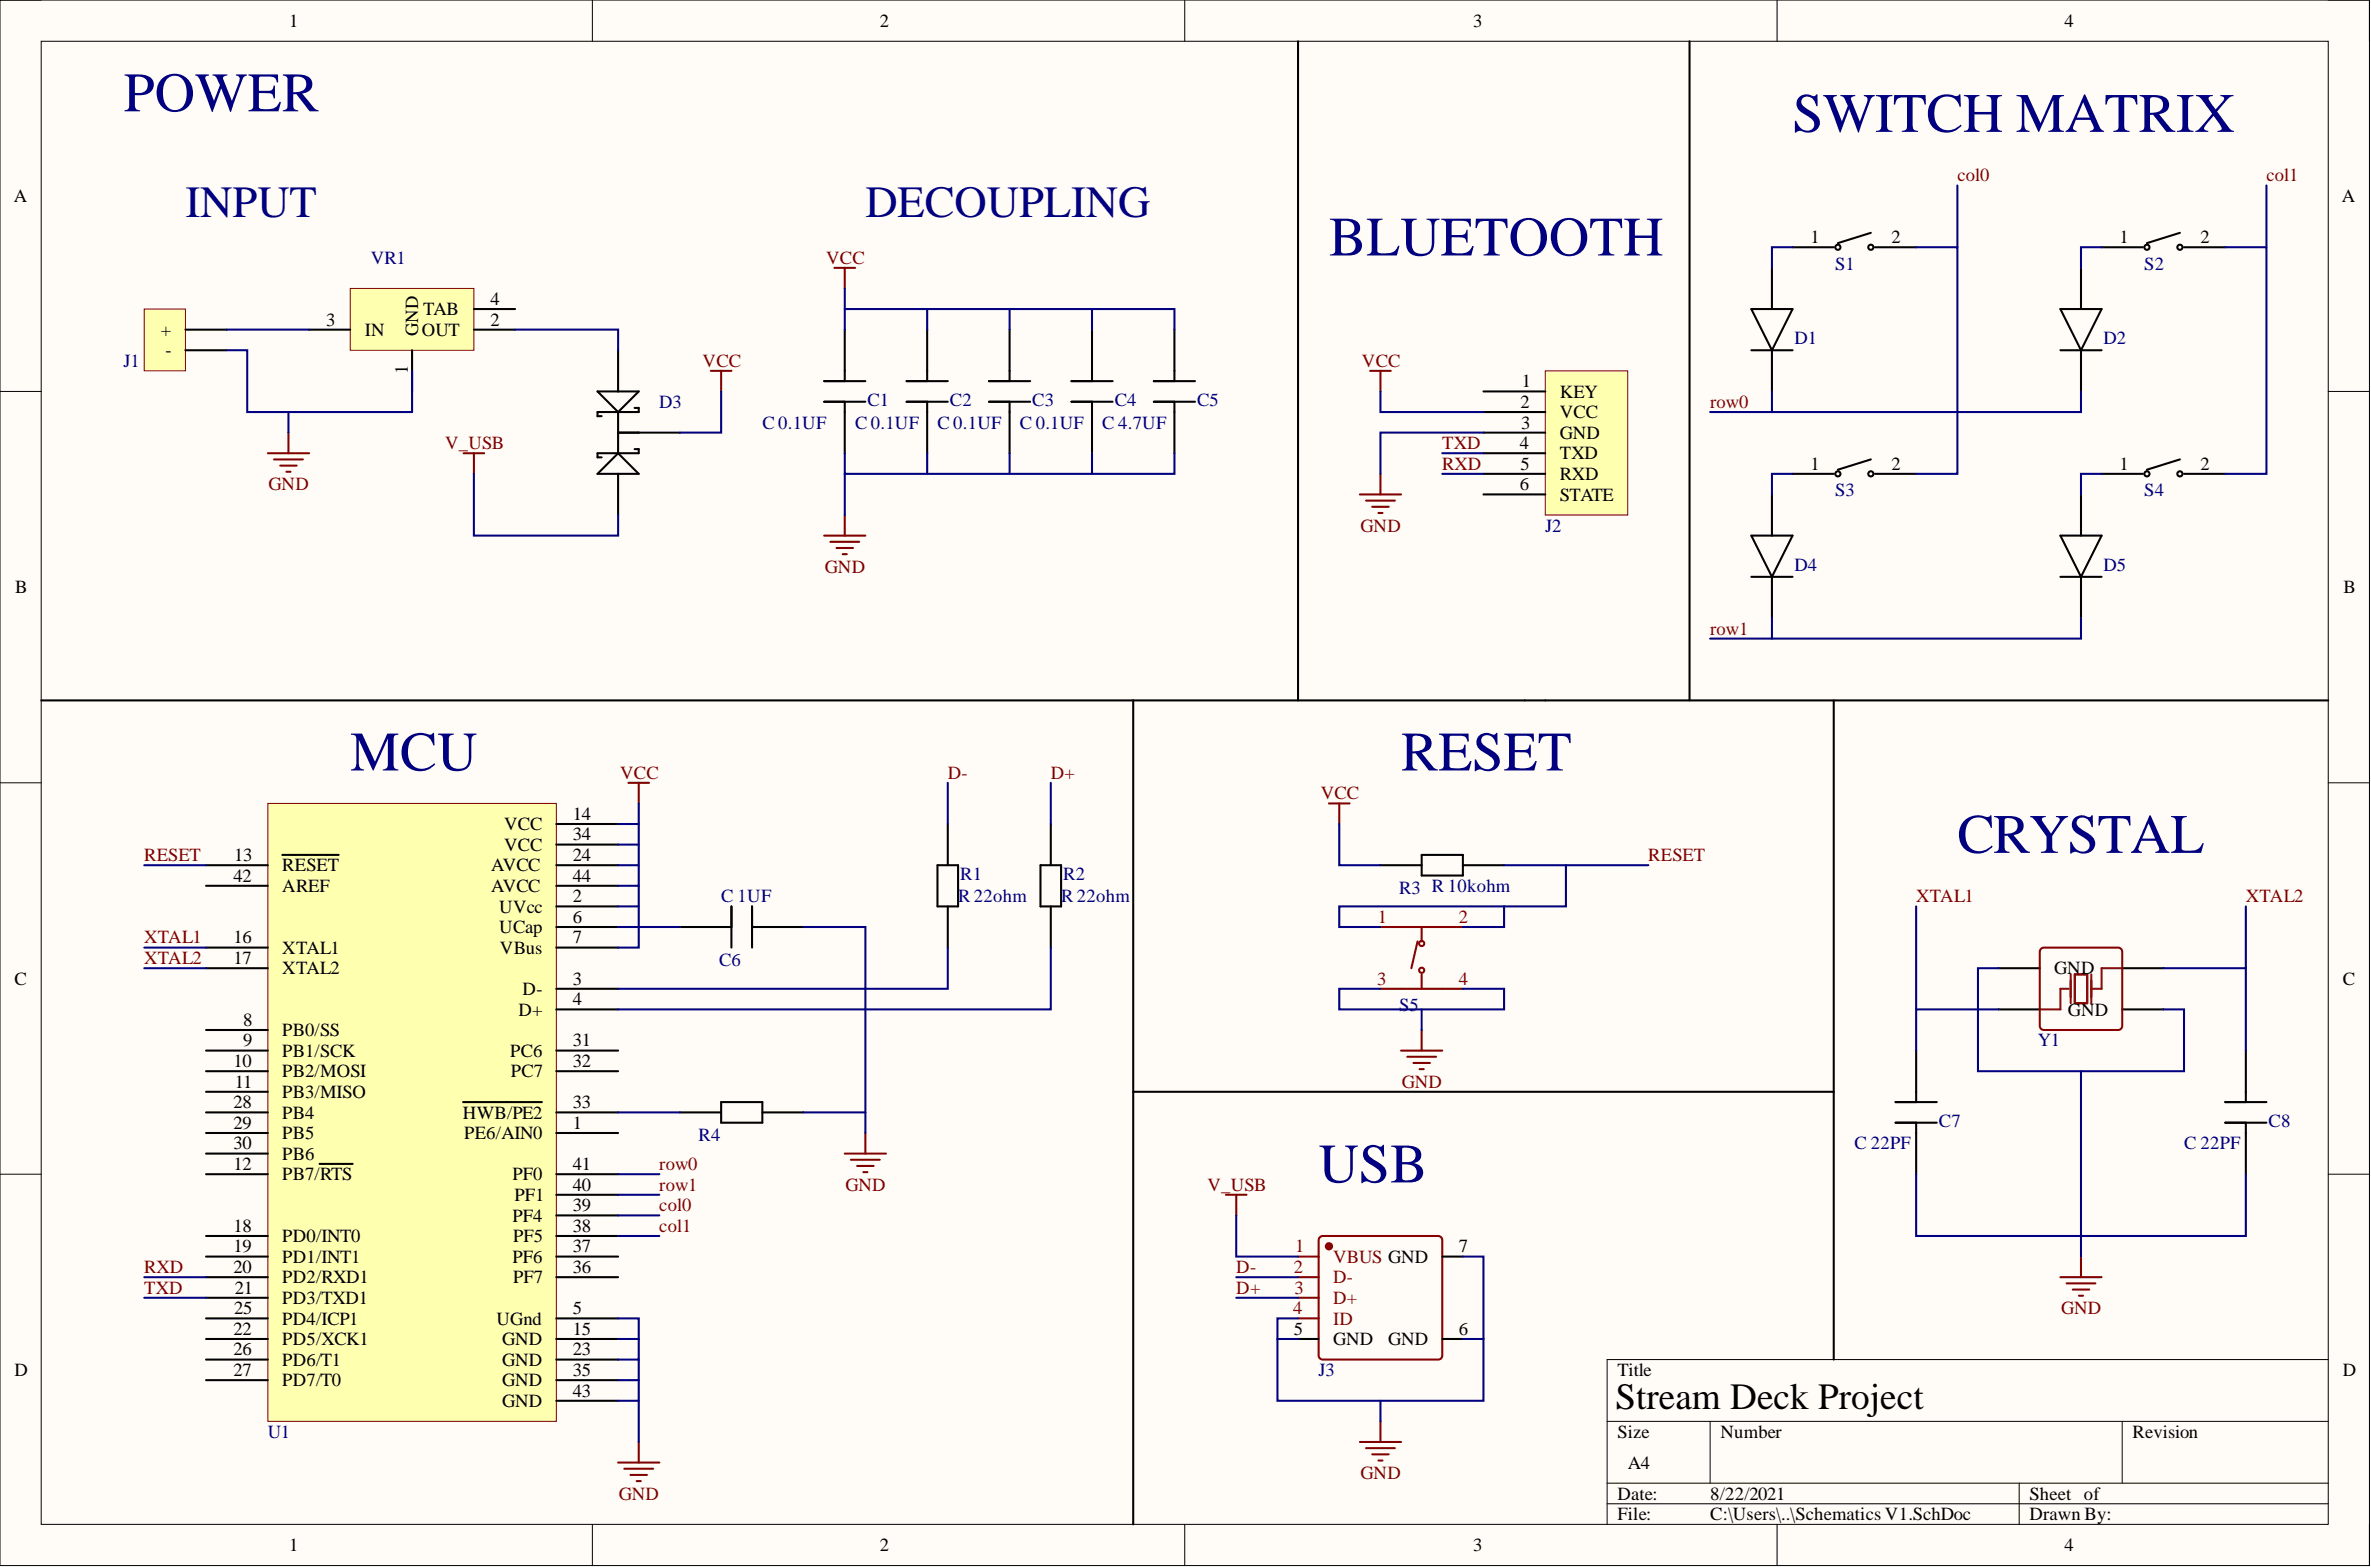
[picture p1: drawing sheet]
<svg xmlns="http://www.w3.org/2000/svg" width="292mm" height="193mm" viewBox="0 0 292 193" stroke-linecap="round" stroke-linejoin="round" font-family="sans-serif">
<defs><g id="words">
<g font-size="6.8" fill="#000080">
<text x="15.2" y="13.7">POWER</text>
<text x="220.8" y="16.2">SWITCH MATRIX</text>
<text x="163.7" y="31.5">BLUETOOTH</text>
<text x="43.2" y="94.9">MCU</text>
<text x="172.6" y="94.9">RESET</text>
<text x="241.1" y="105">CRYSTAL</text>
<text x="162.5" y="145.6">USB</text>
</g>
<g font-size="5.5" fill="#000080">
<text x="22.8" y="26.7">INPUT</text>
<text x="106.6" y="26.7">DECOUPLING</text>
</g>
<text font-size="4.6" x="199" y="173.5">Stream Deck Project</text>
<g font-size="2.3">
<text x="35.6" y="3.3">1</text>
<text x="108.4" y="3.3">2</text>
<text x="181.5" y="3.3">3</text>
<text x="254.3" y="3.3">4</text>
<text x="1.7" y="24.9">A</text>
<text x="223" y="29.9">1</text>
<text x="233" y="29.9">2</text>
<text x="261.1" y="29.9">1</text>
<text x="271.1" y="29.9">2</text>
<text x="288.5" y="24.9">A</text>
<text x="19.8" y="41.4">+</text>
<text x="40.2" y="40.1">3</text>
<text x="44.9" y="41.4">IN</text>
<text x="51.5" y="41.4" transform="rotate(-90 51.5 41.4)">GND</text>
<text x="52" y="41.4">OUT</text>
<text x="52.1" y="38.8">TAB</text>
<text x="60.4" y="40.1">2</text>
<text x="60.4" y="37.6">4</text>
<text x="20.4" y="43.9">-</text>
<text x="50.3" y="46" transform="rotate(-90 50.3 46)">1</text>
<text x="187.5" y="47.7">1</text>
<text x="187.3" y="50.2">2</text>
<text x="187.4" y="52.8">3</text>
<text x="192.2" y="49">KEY</text>
<text x="192.2" y="51.5">VCC</text>
<text x="187.2" y="55.3">4</text>
<text x="187.3" y="57.8">5</text>
<text x="192.2" y="54">GND</text>
<text x="192.2" y="56.6">TXD</text>
<text x="192.2" y="59.1">RXD</text>
<text x="223" y="57.8">1</text>
<text x="233" y="57.8">2</text>
<text x="261.1" y="57.8">1</text>
<text x="271.1" y="57.8">2</text>
<text x="187.2" y="60.4">6</text>
<text x="192.2" y="61.6">STATE</text>
<text x="1.9" y="73.1">B</text>
<text x="288.7" y="73.1">B</text>
<text x="70.6" y="101">14</text>
<text x="28.9" y="106">13</text>
<text x="34.8" y="107.3">RESET</text>
<text x="60.5" y="107.3">AVCC</text>
<text x="62.1" y="102.2">VCC</text>
<text x="62.1" y="104.8">VCC</text>
<text x="70.6" y="106">24</text>
<text x="70.6" y="103.5">34</text>
<text x="28.8" y="108.6">42</text>
<text x="34.8" y="109.8">AREF</text>
<text x="60.5" y="109.8">AVCC</text>
<text x="61.5" y="112.4">UVcc</text>
<text x="70.6" y="111.1">2</text>
<text x="70.6" y="113.6">6</text>
<text x="70.6" y="108.6">44</text>
<text x="28.8" y="116.2">16</text>
<text x="28.8" y="118.7">17</text>
<text x="34.8" y="117.5">XTAL1</text>
<text x="34.8" y="120">XTAL2</text>
<text x="61.5" y="114.9">UCap</text>
<text x="61.6" y="117.5">VBus</text>
<text x="70.6" y="116.2">7</text>
<text x="253.1" y="120">GND</text>
<text x="1.8" y="121.3">C</text>
<text x="63.9" y="125.1">D+</text>
<text x="64.4" y="122.5">D-</text>
<text x="70.6" y="121.3">3</text>
<text x="70.6" y="123.8">4</text>
<text x="254.8" y="125.1">GND</text>
<text x="288.6" y="121.3">C</text>
<text x="28.8" y="131.4">10</text>
<text x="30" y="126.3">8</text>
<text x="30" y="128.9">9</text>
<text x="34.8" y="127.6">PB0/SS</text>
<text x="34.8" y="130.1">PB1/SCK</text>
<text x="62.9" y="130.1">PC6</text>
<text x="70.6" y="128.9">31</text>
<text x="70.6" y="131.4">32</text>
<text x="28.8" y="136.5">28</text>
<text x="28.9" y="133.9">11</text>
<text x="34.8" y="132.7">PB2/MOSI</text>
<text x="34.8" y="135.2">PB3/MISO</text>
<text x="34.8" y="137.7">PB4</text>
<text x="57" y="137.7">HWB/PE2</text>
<text x="63" y="132.7">PC7</text>
<text x="70.6" y="136.5">33</text>
<text x="28.8" y="139">29</text>
<text x="28.8" y="141.6">30</text>
<text x="34.8" y="140.3">PB5</text>
<text x="34.8" y="142.8">PB6</text>
<text x="57.2" y="140.3">PE6/AIN0</text>
<text x="70.6" y="139">1</text>
<text x="28.8" y="144.1">12</text>
<text x="34.8" y="145.4">PB7/RTS</text>
<text x="63.1" y="145.4">PF0</text>
<text x="63.4" y="147.9">PF1</text>
<text x="70.6" y="149.2">39</text>
<text x="70.6" y="146.6">40</text>
<text x="70.6" y="144.1">41</text>
<text x="28.8" y="151.7">18</text>
<text x="28.8" y="154.2">19</text>
<text x="34.8" y="153">PD0/INT0</text>
<text x="34.8" y="155.5">PD1/INT1</text>
<text x="63.1" y="155.5">PF6</text>
<text x="63.1" y="150.4">PF4</text>
<text x="63.2" y="153">PF5</text>
<text x="70.6" y="154.2">37</text>
<text x="70.6" y="151.7">38</text>
<text x="179.7" y="154.2">7</text>
<text x="28.8" y="156.8">20</text>
<text x="28.9" y="161.8">25</text>
<text x="28.9" y="159.3">21</text>
<text x="34.8" y="158">PD2/RXD1</text>
<text x="34.8" y="160.6">PD3/TXD1</text>
<text x="63.2" y="158">PF7</text>
<text x="70.6" y="161.8">5</text>
<text x="70.6" y="156.8">36</text>
<text x="28.8" y="164.4">22</text>
<text x="28.8" y="166.9">26</text>
<text x="34.8" y="165.7">PD5/XCK1</text>
<text x="34.8" y="163.1">PD4/ICP1</text>
<text x="61.2" y="163.1">UGnd</text>
<text x="61.9" y="165.7">GND</text>
<text x="70.6" y="164.4">15</text>
<text x="70.6" y="166.9">23</text>
<text x="159.4" y="164.4">5</text>
<text x="164.2" y="165.7">GND</text>
<text x="171" y="165.7">GND</text>
<text x="179.7" y="164.4">6</text>
<text x="1.8" y="169.5">D</text>
<text x="28.8" y="169.5">27</text>
<text x="34.8" y="168.2">PD6/T1</text>
<text x="34.8" y="170.7">PD7/T0</text>
<text x="61.9" y="168.2">GND</text>
<text x="61.9" y="170.7">GND</text>
<text x="61.9" y="173.3">GND</text>
<text x="70.6" y="169.5">35</text>
<text x="70.6" y="172">43</text>
<text x="199.3" y="169.5">Title</text>
<text x="288.6" y="169.5">D</text>
<text x="199.3" y="177.1">Size</text>
<text x="212" y="177.1">Number</text>
<text x="262.7" y="177.1">Revision</text>
<text x="199.3" y="184.7">Date:</text>
<text x="200.5" y="180.9">A4</text>
<text x="210.7" y="184.7">8/22/2021</text>
<text x="250" y="184.7">Sheet of</text>
<text x="35.6" y="191">1</text>
<text x="108.4" y="191">2</text>
<text x="181.5" y="191">3</text>
<text x="199.3" y="187.2">File:</text>
<text x="210.7" y="187.2">C:\Users\..\Schematics V1.SchDoc</text>
<text x="250" y="187.2">Drawn By:</text>
<text x="254.3" y="191">4</text>
</g>
<g font-size="2.3" fill="#800000">
<text x="241.1" y="22.3">col0</text>
<text x="279.2" y="22.3">col1</text>
<text x="101.8" y="32.5">VCC</text>
<text x="86.6" y="45.2">VCC</text>
<text x="167.8" y="45.2">VCC</text>
<text x="210.7" y="50.2">row0</text>
<text x="54.8" y="55.3">V_USB</text>
<text x="177.7" y="55.3">TXD</text>
<text x="177.7" y="57.8">RXD</text>
<text x="33.1" y="60.4">GND</text>
<text x="167.6" y="65.5">GND</text>
<text x="101.6" y="70.5">GND</text>
<text x="210.7" y="78.1">row1</text>
<text x="76.4" y="95.9">VCC</text>
<text x="116.8" y="95.9">D-</text>
<text x="129.5" y="95.9">D+</text>
<text x="162.7" y="98.4">VCC</text>
<text x="17.8" y="106">RESET</text>
<text x="203.1" y="106">RESET</text>
<text x="236.1" y="111.1">XTAL1</text>
<text x="276.7" y="111.1">XTAL2</text>
<text x="17.8" y="116.2">XTAL1</text>
<text x="17.8" y="118.7">XTAL2</text>
<text x="172.7" y="133.9">GND</text>
<text x="81.2" y="144.1">row0</text>
<text x="81.2" y="146.6">row1</text>
<text x="81.2" y="149.2">col0</text>
<text x="104.2" y="146.6">GND</text>
<text x="148.7" y="146.6">V_USB</text>
<text x="81.2" y="151.7">col1</text>
<text x="17.8" y="156.8">RXD</text>
<text x="17.8" y="159.3">TXD</text>
<text x="152.3" y="156.8">D-</text>
<text x="152.3" y="159.3">D+</text>
<text x="253.9" y="161.8">GND</text>
<text x="76.2" y="184.7">GND</text>
<text x="167.6" y="182.1">GND</text>
</g>
<g font-size="2.3" fill="#000080">
<text x="45.7" y="32.5">VR1</text>
<text x="226.1" y="33.2">S1</text>
<text x="264.2" y="33.2">S2</text>
<text x="15.2" y="45.2">J1</text>
<text x="221.1" y="42.4">D1</text>
<text x="259.2" y="42.4">D2</text>
<text x="81.2" y="50.2">D3</text>
<text x="93.9" y="52.8">C 0.1UF</text>
<text x="105.3" y="52.8">C 0.1UF</text>
<text x="106.9" y="50">C1</text>
<text x="115.5" y="52.8">C 0.1UF</text>
<text x="117" y="50">C2</text>
<text x="125.6" y="52.8">C 0.1UF</text>
<text x="127.2" y="50">C3</text>
<text x="135.8" y="52.8">C 4.7UF</text>
<text x="137.3" y="50">C4</text>
<text x="147.5" y="50">C5</text>
<text x="190.4" y="65.5">J2</text>
<text x="226.1" y="61.1">S3</text>
<text x="264.2" y="61.1">S4</text>
<text x="221.1" y="70.3">D4</text>
<text x="259.2" y="70.3">D5</text>
<text x="88.8" y="111.1">C 1UF</text>
<text x="118" y="111.1">R 22ohm</text>
<text x="118.3" y="108.3">R1</text>
<text x="130.7" y="111.1">R 22ohm</text>
<text x="131" y="108.3">R2</text>
<text x="172.4" y="110.1">R3 R 10kohm</text>
<text x="88.6" y="119">C6</text>
<text x="172.4" y="124.6">S5</text>
<text x="251" y="128.9">Y1</text>
<text x="86" y="140.5">R4</text>
<text x="228.5" y="141.6">C 22PF</text>
<text x="238.9" y="138.8">C7</text>
<text x="269.1" y="141.6">C 22PF</text>
<text x="279.5" y="138.8">C8</text>
<text x="162.5" y="169.5">J3</text>
<text x="33" y="177.1">U1</text>
</g>
<g font-size="2.3" fill="#800">
<text x="169.7" y="113.6">1</text>
<text x="179.7" y="113.6">2</text>
<text x="169.6" y="121.3">3</text>
<text x="179.7" y="121.3">4</text>
<text x="159.6" y="154.2">1</text>
<text x="164.2" y="155.5">VBUS GND</text>
<text x="159.3" y="161.8">4</text>
<text x="159.4" y="156.8">2</text>
<text x="159.5" y="159.3">3</text>
<text x="164.2" y="158">D-</text>
<text x="164.2" y="160.6">D+</text>
<text x="164.2" y="163.1">ID</text>
</g>
</g></defs>
<path d="M0 0h291.9v192.8h-291.9z" fill-rule="evenodd" fill="#fffcf8"/>
<path d="M0 0h291.9v192.8h-291.9z" fill="none" stroke="#000" stroke-width=".12"/>
<path d="M5.1 5.1h281.7v182.6h-281.7z" fill-rule="evenodd" fill="#fffcf8"/>
<g fill="none" stroke="#000" stroke-width=".12">
<path d="M0 0h5.1M5.1 5.1h281.7v182.6h-281.7zM73 0v5.1M146 0v5.1M218.9 0v5.1M286.8 0h5.1v5.1M0 48.2h5.1M286.8 48.2h5.1M0 96.4h5.1M286.8 96.4h5.1M0 144.6h5.1M286.8 144.6h5.1"/>
<path d="M198 175h88.8M210.7 175v7.6M261.4 175v7.6M286.8 167.4h-88.8v20.3M73 187.7v5.1M146 187.7v5.1M198 182.6h88.8M198 185.2h88.8M218.9 187.7v5.1M248.8 182.6v5.1M291.9 187.7v5.1"/>
</g>
<path d="M159.9 5.1v81.2M208.1 5.1v81.2M5.1 86.3h281.7M139.6 86.3v101.4M225.9 86.3v81.1M139.6 134.5h86.3" fill="none" stroke="#000" stroke-width=".25"/>
<path d="M17.8 38.1h5v7.6h-5z" fill-rule="evenodd" fill="#ffffb0"/>
<path d="M17.8 38.1h5v7.6h-5z" fill="none" stroke="#800000" stroke-width=".12"/>
<path d="M22.8 43.1h5.1M22.8 40.6h5.1" fill="none" stroke="#000" stroke-width=".25"/>
<path d="M43.2 35.5h15.2v7.6h-15.2z" fill-rule="evenodd" fill="#ffffb0"/>
<path d="M43.2 35.5h15.2v7.6h-15.2z" fill="none" stroke="#800000" stroke-width=".12"/>
<g fill="none" stroke="#000" stroke-width=".25">
<path d="M58.4 38.1h5.1M38.1 40.6h5.1M50.8 43.1v5.1M58.4 40.6h5.1M73.6 58.4l2.6-2.6 2.5 2.6zM73.6 48.2h5.1l-2.5 2.5zM76.2 43.1v5.1M76.2 50.7v5.1M76.2 58.4v5M76.2 53.3h7.6M78.2 55.3h.5v.5h-5.1v.5h.5M78.2 50.2h.5v.5h-5.1v.5h.5"/>
<path d="M101.5 49.5h5.1M101.5 46.9h5.1M104.1 40.6v6.3M104.1 49.5v6.3M111.7 49.5h5.1M111.7 46.9h5.1M114.2 40.6v6.3M114.2 49.5v6.3M121.8 49.5h5.1M121.8 46.9h5.1M124.4 40.6v6.3M124.4 49.5v6.3"/>
<path d="M132 49.5h5.1M132 46.9h5.1M134.5 40.6v6.3M134.5 49.5v6.3M142.1 49.5h5.1M142.1 46.9h5.1M144.7 40.6v6.3M144.7 49.5v6.3"/>
</g>
<g fill="none" stroke="#800000" stroke-width=".25">
<path d="M102.8 33h2.5M104.1 33v2.5M33 55.8h5.1M33.8 56.6h3.5M34.5 57.3h2.1M35.3 58.1h.5M35.5 53.3v2.5M57.1 55.8h2.6M58.4 55.8v2.6M87.6 45.7h2.5M88.8 45.7v2.5M101.5 66h5.1"/>
<path d="M102.3 66.7h3.5M103.1 67.5h2M103.8 68.2h.5M104.1 63.4v2.6"/>
</g>
<path d="M190.4 45.7h10.1v17.7h-10.1z" fill-rule="evenodd" fill="#ffffb0"/>
<path d="M190.4 45.7h10.1v17.7h-10.1z" fill="none" stroke="#800000" stroke-width=".12"/>
<g fill="none" stroke="#000" stroke-width=".25">
<path d="M215.8 38.1h5l-2.5 5zM218.3 33v5.1M220.8 30.4h5.1M230.5 28.7l-4.1 1.2M231 30.4h5.1M253.8 38.1h5.1l-2.5 5zM256.4 33v5.1M258.9 30.4h5.1M268.6 28.7l-4.1 1.2M269.1 30.4h5M182.8 48.2h7.6M182.8 50.7h7.6"/>
<path d="M182.8 53.3h7.6M182.8 55.8h7.6M182.8 58.4h7.6M215.8 43.1h5M218.3 43.1v5.1M220.8 58.4h5.1M230.5 56.6l-4.1 1.2M231 58.4h5.1M253.8 43.1h5.1M256.4 43.1v5.1M258.9 58.4h5.1M268.6 56.6l-4.1 1.2"/>
<path d="M269.1 58.4h5M182.8 60.9h7.6M215.8 71h5M215.8 66h5l-2.5 5zM218.3 60.9v5.1M218.3 71v5.1M253.8 71h5.1M253.8 66h5.1l-2.5 5zM256.4 60.9v5.1M256.4 71v5.1M170.1 106.5h5M175.1 105.3h5.1v2.5h-5.1z"/>
<path d="M180.2 106.5h5.1M246.2 119.2h5.1M261.4 119.2h5.1M233.5 138.3h5.1M233.5 135.7h5.1M236.1 129.4v6.3M236.1 138.3v6.3M246.2 124.3h5.1M261.4 124.3h5.1M274.1 138.3h5.1M274.1 135.7h5.1M276.7 129.4v6.3"/>
<path d="M276.7 138.3v6.3"/>
<circle cx="226.4" cy="30.4" r=".32"/>
<circle cx="230.5" cy="30.4" r=".32"/>
<circle cx="264.5" cy="30.4" r=".32"/>
<circle cx="268.6" cy="30.4" r=".32"/>
<circle cx="226.4" cy="58.4" r=".32"/>
<circle cx="230.5" cy="58.4" r=".32"/>
<circle cx="264.5" cy="58.4" r=".32"/>
<circle cx="268.6" cy="58.4" r=".32"/>
</g>
<g fill="none" stroke="#800000" stroke-width=".25">
<path d="M168.8 45.7h2.5M170.1 45.7v2.5M170.1 58.4v2.5M167.5 60.9h5.1M168.3 61.6h3.5M169.1 62.4h2M169.8 63.2h.5M163.7 98.9h2.6M165 98.9v2.6M172.6 129.4h5.1M173.4 130.1h3.5M174.1 130.9h2.1"/>
<path d="M174.9 131.7h.5M175.1 126.8v2.6M253.8 157.3h5.1M254.6 158h3.5M255.4 158.8h2M256.1 159.6h.5M256.4 154.7v2.6"/>
</g>
<path d="M255.1 120v3.5M255.6 120h1.5v3.5h-1.5zM257.6 120v3.5M261.4 119.2h-2.5v2.6h-1.3M254.8 121.8h-1v2.5h-2.5" fill="none" stroke="#801" stroke-width=".25"/>
<g fill="none" stroke="#800" stroke-width=".25">
<path d="M170.1 114.2h10.1M174.6 115.9l-.7 3.3M175.1 114.2v1.7M175.1 120v1.8M251.4 116.9l.1-.1 .3-.1h9.1l.3 .1 .2 .1v.3v9.1v.3l-.2 .2h-.3h-9.1h-.3l-.1-.2-.1-.3v-9.1zM170.1 121.8h10.1M162.5 152.5l.2-.2 .3-.1h14.2l.2 .1 .2 .2 .1 .2v14.2l-.1 .3-.2 .2h-.2h-14.2h-.3l-.2-.2v-.3v-14.2z"/>
<circle cx="175.1" cy="119.5" r=".32"/>
<circle cx="175.1" cy="116.2" r=".32"/>
</g>
<circle cx="163.7" cy="153.5" r=".38" fill="#800"/>
<g fill="none" stroke="#800" stroke-width=".25">
<path d="M159.9 154.7h2.6M159.9 157.3h2.6M159.9 159.8h2.6M159.9 162.4h2.6"/>
<circle cx="163.7" cy="153.5" r=".38"/>
</g>
<path d="M177.7 154.7h2.5M159.9 164.9h2.6M177.7 164.9h2.5" fill="none" stroke="#000" stroke-width=".25"/>
<path d="M151 147.1h2.6M152.3 147.1v2.6M167.5 177.6h5.1M168.3 178.3h3.5M169.1 179.1h2M169.8 179.9h.5M170.1 175v2.6" fill="none" stroke="#800000" stroke-width=".25"/>
<path d="M33 98.9h35.5v76.1h-35.5z" fill-rule="evenodd" fill="#ffffb0"/>
<path d="M33 98.9h35.5v76.1h-35.5z" fill="none" stroke="#800000" stroke-width=".12"/>
<g fill="none" stroke="#000" stroke-width=".25">
<path d="M25.4 116.7h7.6M25.4 106.5h7.6M25.4 119.2h7.6M25.4 109.1h7.6M34.8 105.3h6.9M68.5 111.6h7.7M68.5 114.2h7.7M68.5 116.7h7.7M68.5 106.5h7.7M68.5 101.5h7.7M68.5 104h7.7M68.5 109.1h7.7"/>
<path d="M83.8 114.2h6.3M90.1 111.6v5.1M92.6 114.2h6.4M92.6 111.6v5.1M115.5 106.5h2.5v5.1h-2.5zM116.8 101.5v5M116.8 111.6v5.1M128.2 106.5h2.5v5.1h-2.5zM129.5 101.5v5M129.5 111.6v5.1M25.4 139.5h7.6M25.4 126.8h7.6"/>
<path d="M25.4 129.4h7.6M25.4 131.9h7.6M25.4 134.5h7.6M25.4 137h7.6M57 135.7h9.8M68.5 139.5h7.7M68.5 121.8h7.7M68.5 124.3h7.7M68.5 129.4h7.7M68.5 131.9h7.7M68.5 137h7.7M83.8 137h5"/>
<path d="M88.8 135.7h5.1v2.6h-5.1zM93.9 137h5.1M25.4 144.6h7.6M25.4 152.2h7.6M25.4 154.7h7.6M25.4 157.3h7.6M25.4 159.8h7.6M25.4 142.1h7.6M39.4 143.3h4M68.5 144.6h7.7M68.5 152.2h7.7M68.5 154.7h7.7"/>
<path d="M68.5 157.3h7.7M68.5 149.7h7.7M68.5 147.1h7.7M25.4 162.4h7.6M25.4 164.9h7.6M25.4 167.4h7.6M25.4 170h7.6M68.5 162.4h7.7M68.5 164.9h7.7M68.5 167.4h7.7M68.5 170h7.7M68.5 172.5h7.7"/>
</g>
<path d="M77.4 96.4h2.6M78.7 96.4v2.5M106.6 139.5v2.6M104.1 142.1h5M104.8 142.8h3.6M105.6 143.6h2M106.4 144.3h.5M78.7 177.6v2.5M76.2 180.1h5M76.9 180.9h3.6M77.7 181.6h2M78.4 182.4h.5" fill="none" stroke="#800000" stroke-width=".25"/>
<g fill="none" stroke="#000080" stroke-width=".25">
<path d="M104.1 38.1h10.1v2.5M104.1 35.5v5.1M114.2 38.1h10.2v2.5M124.4 38.1h10.1v2.5M134.5 38.1h10.2v2.5M220.8 30.4h-2.5v2.6M236.1 30.4h5v28h-5M241.1 22.8v7.6M258.9 30.4h-2.5v2.6M274.1 30.4h5.1M279.2 22.8v35.6h-5.1M27.9 43.1h2.6v7.6h20.3v-5"/>
<path d="M27.9 40.6h10.2M35.5 50.7v2.6M58.4 58.4v7.6h17.8v-2.6M63.5 40.6h12.7v2.5M88.8 48.2v5.1h-5M104.1 55.8v2.6h40.6v-2.6M104.1 58.4v5M114.2 55.8v2.6M124.4 55.8v2.6M134.5 55.8v2.6M170.1 48.2v2.5h12.7M177.7 55.8h5.1"/>
<path d="M177.7 58.4h5.1M182.8 53.3h-12.7v5.1M218.3 48.2v2.5h-7.6M220.8 58.4h-2.5v2.5M256.4 48.2v2.5h-38.1M258.9 58.4h-2.5v2.5M218.3 76.1v2.5M256.4 76.1v2.5h-45.7M78.7 98.9v10.2h-2.5M116.8 96.4v5.1M129.5 96.4v5.1M17.8 106.5h7.6"/>
<path d="M17.8 116.7h7.6M17.8 119.2h7.6M76.2 101.5h2.5M76.2 104h2.5M76.2 106.5h2.5M76.2 111.6h2.5M76.2 114.2h7.6M78.7 109.1v7.6h-2.5M99 114.2h7.6v22.8M116.8 116.7v5.1h-40.6M129.5 116.7v7.6h-53.3M165 101.5v5h5.1"/>
<path d="M170.1 114.2h-5.1v-2.6h20.3v2.6h-5.1M185.3 106.5h7.6M203.1 106.5h-10.2v5.1h-7.6M236.1 111.6v12.7M246.2 119.2h-2.5v12.7h25.4v-7.6h-2.6M266.5 119.2h10.2v10.2M276.7 111.6v7.6M76.2 137h7.6M99 137h7.6M106.6 137v2.5M170.1 121.8h-5.1v2.5h20.3v-2.5h-5.1M175.1 124.3v2.5"/>
<path d="M246.2 124.3h-10.1v5.1M256.4 131.9v20.3h20.3v-7.6M17.8 157.3h7.6M17.8 159.8h7.6M76.2 144.6h5M76.2 147.1h5M76.2 149.7h5M76.2 152.2h5M152.3 149.7v5h7.6M152.3 157.3h7.6M152.3 159.8h7.6M180.2 154.7h2.6v10.2"/>
<path d="M236.1 144.6v7.6h20.3v2.5M76.2 162.4h2.5v2.5h-2.5M78.7 164.9v2.5h-2.5M78.7 167.4v2.6h-2.5M78.7 170v2.5h-2.5M78.7 172.5v5.1M157.4 164.9h2.5M159.9 162.4h-2.5v10.1h25.4v-7.6h-2.6M170.1 172.5v2.5"/>
</g>
<use href="#words"/>
</svg>
